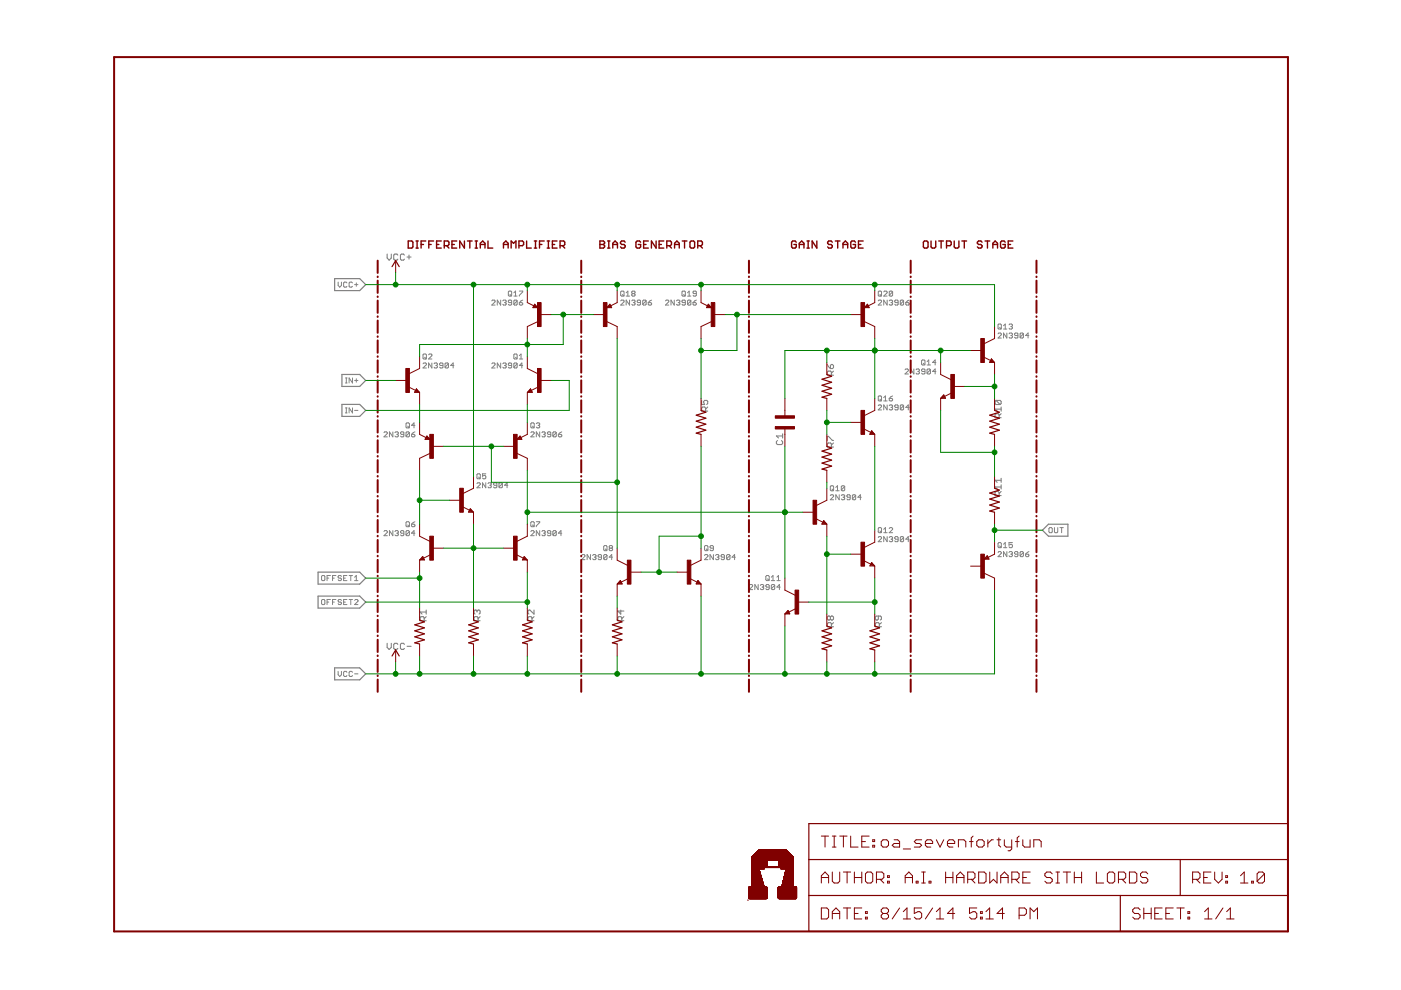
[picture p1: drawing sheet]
<svg xmlns="http://www.w3.org/2000/svg" width="297mm" height="210mm" viewBox="0 0 297 210" stroke-linecap="round" stroke-linejoin="round" font-family="sans-serif">
<g fill="none" stroke="#808080" stroke-width=".21">
<path d="M71.7 59.8v.7l.3 .4 .4-.4v-.7M73.6 60l-.2-.2h-.4l-.1 .2v.7l.1 .2h.4l.2-.2M74.7 60l-.2-.2h-.3l-.2 .2v.7l.2 .2 .5-.2M75.5 60v.7M75.2 60.3h.7M89.7 77.1l.2-.1h.3l.2 .1v.2l-.7 .7h.7M89.7 75.2l.2-.1h.3l.2 .1v.7l-.2 .2-.5-.2zM90 75.8l.4 .3M90.9 75.2l.1-.1h.4l.2 .1v.2l-.7 .7h.7M91.6 77v1l-.7-1v1M92 77.1l.2-.1h.4l.1 .1-.1 .4M92.4 77.5h.2"/>
<path d="M92.6 77.5l.1 .2-.1 .3h-.4l-.2-.1M93.9 77.5h-.5l-.2-.2 .2-.3 .5 .1v.8l-.2 .1-.5-.1M95.1 77.1v.8l-.2 .1-.5-.1M95.1 77.1l-.2-.1-.5 .1v.8M95.1 77.1l-.7 .8M96.2 77.5h-.7l.6-.5v1M104.3 77.1l.1-.1h.4l.2 .1v.2l-.7 .7h.7M104.3 63.8l.1-.2h.4l.2 .2v.2l-.7 .7h.7M106.2 63.6v1.1l-.8-1.1v1.1M106.2 77v1l-.8-1v1M106.6 77.1l.5-.1 .2 .1-.2 .4M106.6 63.8l.5-.2 .2 .2-.2 .4"/>
<path d="M107 77.5h.1M107 64.2h.1M107.1 77.5l.2 .2-.2 .3-.5-.1M107.1 64.2l.2 .1-.2 .4-.5-.2M107.8 61.9l.1-.2h.4l.2 .2v.7l-.2 .2h-.4l-.1-.2zM108.1 62.4l.4 .4M108.5 77.5h-.6l-.1-.2 .1-.3h.4l.2 .1v.8l-.2 .1h-.4l-.1-.1M108.5 64.2h-.6l-.1-.2 .1-.4h.4l.2 .2v.7l-.2 .2h-.4l-.1-.2M108.9 62.8h.7M108.9 62.1l.4-.4v1.1M109.1 75.1h.4l.1 .1v.7l-.1 .2h-.4l-.2-.2v-.7zM109.3 75.8l.3 .3"/>
<path d="M109.6 77.1v.8l-.1 .1h-.4l-.2-.1M109.6 77.1l-.1-.1h-.4l-.2 .1v.8M109.6 63.8l-.1-.2h-.4l-.2 .2v.7M109.6 63.8v.7l-.1 .2h-.4l-.2-.2M109.6 77.1l-.7 .8M109.6 63.8l-.7 .7M110.1 64.2h.5l.2 .3-.5 .2-.2-.2zM110.1 61.7h.7l-.7 1.1M110.1 76.1h.7M110.1 75.4l.4-.3v1M110.8 77.5h-.7l.5-.5v1M110.8 63.6l-.7 .6"/>
<path d="M131.6 63.8l.2-.2 .5 .2v.2l-.7 .7h.7M131.6 61.9l.2-.2 .5 .2v.7l-.2 .2-.5-.2zM132 62.4l.3 .4M132.8 62.8h.7M132.8 62.1l.3-.4v1.1M133.5 63.6v1.1l-.7-1.1v1.1M133.9 63.8l.2-.2h.4l.1 .2-.1 .4M134.1 62.3l-.2-.2 .2-.4h.4l.1 .2-.1 .4M134.1 62.3l-.2 .1 .2 .4h.4l.1-.2-.1-.3M134.1 62.3h.4M134.3 64.2h.2M134.5 64.2l.1 .1-.1 .4h-.4l-.2-.2"/>
<path d="M135.8 64.2h-.5l-.2-.2 .2-.4h.3l.2 .2v.7l-.2 .2h-.3l-.2-.2M137 63.8v.7l-.2 .2h-.4l-.1-.2M137 63.8l-.6-.2-.1 .2v.7M137 63.8l-.7 .7M137.4 64.2h.6l.2 .3-.2 .2h-.4l-.2-.2zM138.2 63.6l-.8 .6M141.1 63.8l.2-.2h.3l.2 .2v.2l-.7 .7h.7M143 63.6v1.1l-.7-1.1v1.1M143.4 63.8l.2-.2h.4l.1 .2-.1 .4M143.8 64.2h.2M144 64.2l.1 .1-.1 .4h-.4l-.2-.2M144.6 61.9l.2-.2h.3l.2 .2v.7l-.2 .2-.5-.2z"/>
<path d="M144.9 62.4l.4 .4M145.3 64.2h-.5l-.2-.2 .2-.4h.3l.2 .2v.7l-.2 .2-.5-.2M145.8 62.8h.7M145.8 62.1l.3-.4v1.1M146.5 63.8v.7l-.2 .2h-.4l-.1-.2M146.5 63.8l-.2-.2h-.4l-.1 .2v.7M146.5 63.8l-.7 .7M146.9 64.2h.6l.1 .3-.1 .2h-.4l-.2-.2zM147.6 63.6l-.7 .6M147.6 62.3h-.5l-.2-.2 .2-.4h.4l.1 .2v.7l-.1 .2h-.4l-.2-.2M186.2 63.8l.2-.2h.3l.2 .2v.2l-.7 .7h.7M186.2 61.9l.2-.2h.3l.2 .2v.7l-.2 .2h-.3l-.2-.2z"/>
<path d="M186.6 62.4l.3 .4M187.4 61.9l.1-.2 .6 .2v.2l-.7 .7h.7M188.1 63.6v1.1l-.7-1.1v1.1M188.5 63.8l.6-.2 .2 .2-.2 .4M188.9 64.2h.2M189.1 64.2l.2 .1-.2 .4-.6-.2M189.3 61.9v.7l-.2 .2-.6-.2M189.3 61.9l-.2-.2-.6 .2v.7M189.3 61.9l-.8 .7M190.4 64.2h-.5l-.2-.2 .2-.4h.3l.2 .2v.7l-.2 .2-.5-.2M191.6 63.8v.7l-.2 .2h-.3l-.2-.2M191.6 63.8l-.2-.2h-.3l-.2 .2v.7"/>
<path d="M191.6 63.8l-.7 .7M191.9 78.4l.2-.2 .5 .2v.2l-.7 .7h.7M192 64.2h.6l.2 .3-.6 .2-.2-.2zM192.8 63.6l-.8 .6M193.8 78.2v1.1l-.8-1.1v1.1M194.2 78.4l.2-.2h.4l.1 .2-.1 .4M194.6 78.8h.2M194.8 78.8l.1 .1-.1 .4h-.4l-.2-.2M195.4 76.5l.2-.2 .5 .2v.7l-.2 .2h-.3l-.2-.2zM195.7 77l.4 .4M196.1 78.8h-.5l-.2-.2 .2-.4 .5 .2v.7l-.2 .2h-.3l-.2-.2M196.6 76.7l.3-.4v1.1"/>
<path d="M196.6 77.4h.7M197.3 78.4v.7l-.2 .2-.5-.2M197.3 78.4l-.2-.2-.5 .2v.7M197.3 78.4l-.7 .7M198.4 78.8h-.7l.6-.6v1.1M198.4 76.9h-.7l.6-.6v1.1M211.6 70.8l.2-.2h.3l.2 .2v.2l-.7 .7h.7M211.6 68.9l.2-.2h.3l.2 .2v.7l-.2 .2h-.3l-.2-.2zM211.9 69.4l.4 .4M212.8 69.8h.7M212.8 69.1l.3-.4v1.1M213.5 70.6v1.1l-.7-1.1v1.1"/>
<path d="M213.9 70.8l.2-.2h.4l.2 .2-.2 .3M213.9 68.9l.2-.2h.4l.2 .2-.2 .3M214.3 71.1h.2M214.3 69.2h.2M214.5 71.1l.2 .2-.2 .4h-.4l-.2-.2M214.5 69.2l.2 .2-.2 .4h-.4l-.2-.2M215.8 71.1h-.5l-.2-.1 .2-.4h.3l.2 .2v.7l-.2 .2-.5-.2M217 70.8v.7l-.2 .2h-.3l-.2-.2M217 70.8l-.2-.2h-.3l-.2 .2v.7M217 70.8l-.7 .7M218.1 71.1h-.7l.6-.5v1.1M73.2 81.2h.4"/>
<path d="M73.2 80.1h.4M73.2 87.5h.4M73.2 86.5h.4M73.4 80.1v1.1M73.4 86.5v1M74.7 80.1v1.1l-.7-1.1v1.1M74.7 86.5v1l-.7-1v1M75.2 80.7h.7M75.2 87h.7M75.5 80.3v.7M81.4 91.7l.2-.1 .5 .1v.2l-.7 .7h.7M83.3 91.6v1l-.7-1v1"/>
<path d="M83.7 91.7l.6-.1 .2 .1-.2 .4M84.1 92.1h.2M84.3 92.1l.2 .2-.2 .3-.6-.1M85.6 92.1h-.5l-.2-.2 .2-.3h.3l.2 .1v.8l-.2 .1h-.3l-.2-.1M86.3 89.7l.5 .1v.8l-.2 .1h-.3l-.2-.1v-.8zM86.4 90.4l.4 .3M86.8 91.7v.8l-.2 .1h-.3l-.2-.1M86.8 91.7l-.2-.1h-.3l-.2 .1v.8M86.8 91.7l-.7 .8M87.2 92.1h.6l.2 .4-.6 .1-.2-.1zM88 91.6l-.8 .5M88 90.2h-.8l.6-.5v1"/>
<path d="M112.5 91.7l.2-.1 .6 .1v.2l-.8 .7h.8M112.5 89.8l.2-.1 .6 .1v.8l-.2 .1-.6-.1zM112.9 90.4l.4 .3M113.7 89.8l.6-.1 .1 .1-.1 .4M114.1 90.2h.2M114.3 90.2l.1 .2-.1 .3-.6-.1M114.4 91.6v1l-.7-1v1M114.9 91.7l.2-.1h.3l.2 .1-.2 .4M115.3 92.1h.1M115.4 92.1l.2 .2-.2 .3h-.3l-.2-.1M116.8 92.1h-.6l-.1-.2 .1-.3 .6 .1v.8l-.2 .1h-.4l-.1-.1M117.9 91.7v.8l-.1 .1-.6-.1"/>
<path d="M117.9 91.7l-.1-.1-.6 .1v.8M117.9 91.7l-.7 .8M118.4 92.1h.5l.2 .4-.2 .1h-.3l-.2-.1zM119.1 91.6l-.7 .5M186.2 84.1l.2-.2h.3l.2 .2v.7l-.2 .2h-.3l-.2-.2zM186.2 86l.2-.1h.3l.2 .1v.2l-.7 .7h.7M186.6 84.6l.3 .4M187.4 84.3l.3-.4v1.1M187.4 85h.7M188.1 85.9v1l-.7-1v1M188.5 84.5h.6l.2 .3-.6 .2-.2-.2zM188.5 86l.6-.1 .2 .1-.2 .4"/>
<path d="M188.9 86.4h.2M189.1 86.4l.2 .2-.2 .3-.6-.2M189.3 83.9l-.8 .6M190.4 86.4h-.5l-.2-.2 .2-.3h.3l.2 .1v.7l-.2 .2-.5-.2M191.6 86l-.2-.1h-.3l-.2 .1v.7M191.6 86v.7l-.2 .2h-.3l-.2-.2M191.6 86l-.7 .7M192.8 86.4h-.8l.6-.5v1M81.4 112.7l.2-.2h.3l.2 .2v.2l-.7 .7h.7M83.3 112.5v1.1l-.7-1.1v1.1M83.7 112.7l.2-.2h.4l.2 .2-.2 .4M84.1 113.1h.2"/>
<path d="M84.3 113.1l.2 .1-.2 .4-.6-.2M85.6 113.1h-.5l-.2-.2 .2-.4h.3l.2 .2v.7l-.2 .2h-.3l-.2-.2M86.3 110.6l.5 .2v.7l-.2 .2h-.3l-.2-.2v-.7zM86.4 111.3l.4 .4M86.8 112.7l-.2-.2h-.3l-.2 .2v.7M86.8 112.7v.7l-.2 .2h-.3l-.2-.2M86.8 112.7l-.7 .7M87.2 111.1h.6l.2 .4-.6 .2-.2-.2zM88 113.1h-.8l.6-.6v1.1M88 110.6l-.8 .5M101.1 102.5l.2-.1h.4l.1 .1v.2l-.7 .7h.7M101.1 100.6l.2-.1h.4l.1 .1v.7l-.1 .2-.6-.2z"/>
<path d="M101.5 101.2l.3 .3M103 100.5h-.7v.5l.3-.2 .4 .2v.3l-.2 .2h-.3l-.2-.2M103 102.4v1l-.7-1v1M103.5 102.5l.1-.1h.4l.2 .1-.2 .4M103.8 102.9h.2M104 102.9l.2 .2-.2 .3h-.4l-.1-.1M105.3 102.9h-.5l-.2-.2 .2-.3 .5 .1v.8l-.1 .1h-.4l-.2-.1M106.5 102.5v.8l-.2 .1-.5-.1M106.5 102.5l-.2-.1-.5 .1v.8M106.5 102.5l-.7 .8M107.7 102.9h-.7l.5-.5v1M112.5 110.8l.2-.2 .6 .2v.7l-.2 .2-.6-.2z"/>
<path d="M112.5 112.7l.2-.2h.4l.2 .2v.2l-.8 .7h.8M112.9 111.3l.4 .4M113.7 110.6h.7l-.7 1.1M114.4 112.5v1.1l-.7-1.1v1.1M114.9 112.7l.2-.2h.3l.2 .2-.2 .4M115.3 113.1h.1M115.4 113.1l.2 .1-.2 .4h-.3l-.2-.2M116.8 113.1h-.6l-.1-.2 .1-.4h.4l.2 .2v.7l-.2 .2h-.4l-.1-.2M117.9 112.7l-.1-.2h-.4l-.2 .2v.7M117.9 112.7v.7l-.1 .2-.6-.2M117.9 112.7l-.7 .7M119.1 113.1h-.7l.5-.6v1.1"/>
<path d="M123.3 117.8l.2-.2h.3l.2 .2-.7 .9h.7M125.2 117.6v1.1l-.7-1.1v1.1M125.6 117.8l.2-.2h.4l.2 .2-.2 .3M126 118.1h.2M126.2 118.1l.2 .2-.2 .4h-.4l-.2-.2M127.5 118.1h-.5l-.2-.2 .2-.3h.4l.1 .2v.7l-.1 .2h-.4l-.2-.2M128.2 115.7h.3l.2 .2v.7l-.2 .2h-.3l-.2-.2v-.7zM128.3 116.4l.4 .4M128.7 117.8v.7l-.2 .2h-.3l-.2-.2M128.7 117.8l-.2-.2h-.3l-.2 .2v.7M128.7 117.8l-.7 .7M129.3 116.2l-.1 .2 .1 .4h.4l.2-.2-.2-.4"/>
<path d="M129.3 116.2l-.1-.2 .1-.3h.4l.2 .2-.2 .3M129.3 116.2h.4M129.9 118.1h-.7l.5-.5v1.1M149.4 117.8l.1-.2h.4l.2 .2v.1l-.7 .8h.7M149.5 115.7h.4l.2 .2v.7l-.2 .2h-.4l-.1-.2v-.7zM149.7 116.4l.4 .4M151.3 116.2h-.6l-.2-.2 .2-.3h.4l.2 .2v.7l-.2 .2h-.4l-.2-.2M151.3 117.6v1.1l-.8-1.1v1.1M151.7 117.8l.2-.2h.4l.1 .2-.1 .3M152.1 118.1h.2M152.3 118.1l.1 .2-.1 .4h-.4l-.2-.2M153.6 118.1h-.5l-.2-.2 .2-.3h.3l.2 .2v.7l-.2 .2h-.3l-.2-.2"/>
<path d="M154.8 117.8v.7l-.2 .2h-.4l-.1-.2M154.8 117.8l-.2-.2h-.4l-.1 .2v.7M154.8 117.8l-.7 .7M155.9 118.1h-.7l.5-.5v1.1M176 103.2l.2-.2h.4l.1 .2v.7l-.1 .2h-.4l-.2-.2zM176 105.1l.2-.2h.4l.1 .2-.7 .9h.7M176.4 103.7l.3 .4M177.2 104.1h.7M177.2 103.3l.4-.3v1.1M177.9 104.9v1.1l-.7-1.1v1.1M178.4 105.1l.5-.2 .2 .2-.2 .3M178.7 105.4h.2"/>
<path d="M178.9 105.4l.2 .2-.2 .4-.5-.2M179.1 103.2v.7l-.2 .2-.5-.2M179.1 103.2l-.2-.2-.5 .2v.7M179.1 103.2l-.7 .7M180.3 105.4h-.6l-.1-.2 .1-.3h.4l.2 .2v.7l-.2 .2h-.4l-.1-.2M181.4 105.1v.7l-.1 .2h-.4l-.2-.2M181.4 105.1l-.1-.2h-.4l-.2 .2v.7M181.4 105.1l-.7 .7M182.6 105.4h-.7l.5-.5v1.1M186.2 114l.2-.2h.3l.2 .2-.7 .9h.7M186.4 111.9h.3l.2 .2v.7l-.2 .1h-.3l-.2-.1v-.7zM186.6 112.6l.3 .3"/>
<path d="M187.4 112.9h.7M187.4 112.2l.3-.3v1M188.1 113.8v1.1l-.7-1.1v1.1M188.5 112.1l.2-.2h.4l.2 .2v.1l-.8 .7h.8M188.5 114l.2-.2h.4l.2 .2-.2 .3M188.9 114.3h.2M189.1 114.3l.2 .2-.2 .4-.6-.2M190.4 114.3h-.5l-.2-.2 .2-.3h.3l.2 .2v.7l-.2 .2-.5-.2M191.6 114l-.2-.2h-.3l-.2 .2v.7M191.6 114v.7l-.2 .2h-.3l-.2-.2M191.6 114l-.7 .7M192.8 114.3h-.8l.6-.5v1.1"/>
<path d="M211.6 117.1l.2-.2h.3l.2 .2-.7 .9h.7M211.8 115h.3l.2 .2v.7l-.2 .2h-.3l-.2-.2v-.7zM211.9 115.8l.4 .3M212.8 115.4l.3-.4v1.1M212.8 116.1h.7M213.5 116.9v1.1l-.7-1.1v1.1M213.9 117.1l.2-.2h.4l.2 .2-.2 .4M214.3 117.5h.2M214.5 117.5l.2 .2-.2 .3h-.4l-.2-.2M214.7 115h-.8v.6l.6-.2 .2 .2v.3l-.2 .2h-.4l-.2-.2M215.8 117.5h-.5l-.2-.2 .2-.4h.3l.2 .2v.7l-.2 .2h-.3l-.2-.2M217 117.1l-.2-.2h-.3l-.2 .2v.7"/>
<path d="M217 117.1v.7l-.2 .2h-.3l-.2-.2M217 117.1l-.7 .7M217.4 117.5h.6l.1 .3-.1 .2h-.4zM218.1 116.9l-.7 .6M222.6 111.9h.3l.2 .2v.7l-.2 .1h-.3l-.2-.1v-.7zM223.6 111.9v.9l.1 .1h.4l.2-.1v-.9M224.7 111.9h.7M225.1 111.9v1M68.3 122h.4l.2 .2v.7l-.2 .2h-.4l-.1-.2v-.7zM68.3 127.1h.4l.2 .2v.7l-.2 .2h-.4l-.1-.2v-.7zM69.3 127.7h.4M69.3 122.6h.4"/>
<path d="M70.1 122h-.8v1.1M70.1 127.1h-.8v1.1M70.5 127.7h.4M70.5 122.6h.4M71.2 122h-.7v1.1M71.2 127.1h-.7v1.1M72.4 122.2l-.2-.2h-.3l-.2 .2 .2 .4h.3l.2 .1-.2 .4h-.3l-.2-.2M72.4 127.3l-.2-.2h-.3l-.2 .4 .2 .2h.3l.2 .3-.2 .2h-.3l-.2-.2M72.9 127.7h.3M72.9 122.6h.3M73.6 122h-.7v1.1h.7M73.6 127.1h-.7v1.1h.7"/>
<path d="M74 122h.7M74 127.1h.7M74.4 122v1.1M74.4 127.1v1.1M75.2 123.1h.7M75.2 127.3l.2-.2h.3l.2 .2v.2l-.7 .7h.7M75.2 122.4l.3-.4v1.1M158.9 124.1l.1-.2h.4l.2 .2v.2l-.7 .7h.7M160.7 123.9v1.1l-.7-1.1v1.1M161.2 124.1l.2-.2h.3l.2 .2-.2 .4M161.6 124.5h.1M161.7 124.5l.2 .2-.2 .3h-.3l-.2-.2"/>
<path d="M162.4 122.2l.2-.2h.3l.2 .2v.7l-.2 .2h-.3l-.2-.2zM162.7 122.7l.4 .4M163.1 124.5h-.5l-.2-.2 .2-.4h.3l.2 .2v.7l-.2 .2h-.3l-.2-.2M163.5 123.1h.8M163.5 122.4l.4-.4v1.1M164.3 124.1v.7l-.2 .2h-.4l-.2-.2M164.3 124.1l-.2-.2h-.4l-.2 .2v.7M164.3 124.1l-.8 .7M164.7 123.1h.7M164.7 122.4l.4-.4v1.1M165.4 124.5h-.7l.5-.6v1.1M71.7 142.3v.8l.3 .3 .4-.3v-.8"/>
<path d="M73.6 142.5l-.2-.2h-.4l-.1 .2v.7l.1 .2h.4l.2-.2M74.7 142.5l-.2-.2h-.3l-.2 .2v.7l.2 .2h.3l.2-.2M75.2 142.9h.7"/>
</g>
<g fill="none" stroke="#808080" stroke-width=".23">
<path d="M82.1 53.9v.8l.4 .5 .5-.5v-.8M84.3 54.1l-.2-.2h-.4l-.2 .2v.8l.2 .3h.4l.2-.3M85.7 54.1l-.2-.2h-.4l-.2 .2v.8l.2 .3h.4l.2-.3M86.3 54.5h.9M86.7 54.1v.8M175.4 77.3l.7 .8M176.3 79.5v-.6l-.2-.2h-.5l-.2 .2v.6h1.3M176.3 77.3l.4 .2v.4l-.2 .2h-.4v-.6zM176.7 78.7l-.4 .4M148.8 84.9v.9h.6l-.2-.5 .2-.4h.4l.3 .2v.5l-.3 .2M149.6 87.2v-.7l-.2-.2h-.4l-.2 .2v.7h1.3M150.1 86.3l-.5 .4"/>
<path d="M164.8 93.4l-.2 .2v.4l.2 .3h.9l.2-.3v-.4l-.2-.2M165.9 92v.9M165.9 92.4h-1.3l.5 .5M175.4 93.4v-.9h.2l.9 .9h.2M176.3 94.8v-.7l-.2-.2h-.5l-.2 .2v.7h1.3M176.7 93.9l-.4 .5M211.2 84.9l-.2 .2v.5l.2 .2h.8M211.2 84.9h.8l.3 .2v.5l-.3 .2M211.2 84.9l.8 .9M211.8 88.6v-.7l-.2-.2h-.4l-.2 .2v.7h1.3M212.3 87.7l-.5 .4M212.3 86.7h-1.3l.4 .5"/>
<path d="M212.3 86.3v.9M211.8 105.1v-.7l-.2-.2h-.4l-.2 .2v.7h1.3M212.3 101.4v.9M212.3 102.8v.9M212.3 104.2l-.5 .4M212.3 103.3h-1.3l.4 .4M212.3 101.8h-1.3l.4 .5M82.1 136.4v.9l.4 .4 .5-.4v-.9M84.3 136.6l-.2-.2h-.4l-.2 .2v.9l.2 .2h.4l.2-.2M85.7 136.6l-.2-.2h-.4l-.2 .2v.9l.2 .2h.4l.2-.2M86.3 137h.9M89.9 131.6v-.6l-.2-.3h-.4l-.2 .3v.6h1.3"/>
<path d="M90.4 130.7l-.5 .5M90.4 129.8h-1.3l.4 .4M90.4 129.3v.9M101.1 129.6l-.2-.3-.4 .3v.4l.2 .2M101.1 129.6l.3-.3 .4 .3v.4l-.2 .2M101.1 129.6v.2M101.4 131.6v-.6l-.3-.3h-.4l-.2 .3v.6h1.3M101.8 130.7l-.4 .5M112.8 131.6v-.6l-.2-.3h-.5l-.2 .3v.6h1.3M113.2 129.3v.9l-.8-.9h-.3l-.2 .3v.4l.2 .2M113.2 130.7l-.4 .5M131.6 129.3v.9l-.6-.6h1.3"/>
<path d="M131.8 131.6v-.6l-.2-.3h-.4l-.2 .3v.6h1.3M132.3 130.7l-.5 .5M176.1 130.8l-.2-.2-.5 .2v.5l.2 .2 .5-.2M176.1 130.8l.2-.2 .4 .2v.5l-.2 .2-.4-.2M176.1 130.8v.5M176.3 132.9v-.7l-.2-.2h-.5l-.2 .2v.7h1.3M176.7 132l-.4 .4M186.2 130.6v.7l-.2 .2-.4-.2v-.5l.2-.2h.8l.3 .2v.5l-.3 .2M186.4 132.9v-.7l-.2-.2h-.4l-.2 .2v.7h1.3M186.9 132l-.5 .4"/>
</g>
<path d="M71 59.1h5.3l1.2 1.2-1.2 1.3h-5.3zM72.5 79.4h3.8l1.2 1.3-1.2 1.2h-3.8zM72.5 85.7h3.8l1.2 1.3-1.2 1.3h-3.8zM221 112.4l1.3-1.3h4.1v2.6h-4.1zM67.4 126.4h8.9l1.2 1.3-1.2 1.2h-8.9zM67.4 121.3h8.9l1.2 1.3-1.2 1.2h-8.9zM71 141.6h5.3l1.2 1.3-1.2 1.2h-5.3z" fill="none" stroke="#808080" stroke-width=".25"/>
<g fill="none" stroke="#800000" stroke-width=".42">
<path d="M24.2 12.1h248.9v185.4h-248.9zM80.1 55.3v2.6M80.1 58.6v.2M80.1 59.5v2.6M123.2 55.3v2.6M123.2 58.6v.2M123.2 59.5v2.6M158.8 55.3v2.6M158.8 58.6v.2M158.8 59.5v2.6M193.1 55.3v2.6M193.1 58.6v.2"/>
<path d="M193.1 59.5v2.6M219.8 55.3v2.6M219.8 58.6v.2M219.8 59.5v2.6M80.1 62.9v.1M80.1 63.7v2.6M80.1 67.1v.1M80.1 68v2.6M80.1 71.3v.1M80.1 72.2v2.6M80.1 75.5v.2M80.1 76.4v2.6"/>
<path d="M80.1 79.8v.1M123.2 62.9v.1M123.2 63.7v2.6M123.2 67.1v.1M123.2 68v2.6M123.2 71.3v.1M123.2 72.2v2.6M123.2 75.5v.2M123.2 76.4v2.6M123.2 79.8v.1M158.8 62.9v.1M158.8 63.7v2.6"/>
<path d="M158.8 67.1v.1M158.8 68v2.6M158.8 71.3v.1M158.8 72.2v2.6M158.8 75.5v.2M158.8 76.4v2.6M158.8 79.8v.1M193.1 62.9v.1M193.1 63.7v2.6M193.1 67.1v.1M193.1 68v2.6M193.1 71.3v.1"/>
<path d="M193.1 72.2v2.6M193.1 75.5v.2M193.1 76.4v2.6M193.1 79.8v.1M219.8 62.9v.1M219.8 63.7v2.6M219.8 67.1v.1M219.8 68v2.6M219.8 71.3v.1M219.8 72.2v2.6M219.8 75.5v.2M219.8 76.4v2.6"/>
<path d="M219.8 79.8v.1M80.1 80.6v2.6M80.1 84v.1M80.1 84.9v2.6M80.1 88.2v.1M80.1 89.1v2.6M80.1 92.5v.1M80.1 93.3v2.6M80.1 96.7v.1M80.1 97.6v2.6M123.2 80.6v2.6M123.2 84v.1"/>
<path d="M123.2 84.9v2.6M123.2 88.2v.1M123.2 89.1v2.6M123.2 92.5v.1M123.2 93.3v2.6M123.2 96.7v.1M123.2 97.6v2.6M158.8 80.6v2.6M158.8 84v.1M158.8 84.9v2.6M158.8 88.2v.1M158.8 89.1v2.6"/>
<path d="M158.8 92.5v.1M158.8 93.3v2.6M158.8 96.7v.1M158.8 97.6v2.6M193.1 80.6v2.6M193.1 84v.1M193.1 84.9v2.6M193.1 88.2v.1M193.1 89.1v2.6M193.1 92.5v.1M193.1 93.3v2.6M193.1 96.7v.1"/>
<path d="M193.1 97.6v2.6M219.8 80.6v2.6M219.8 84v.1M219.8 84.9v2.6M219.8 88.2v.1M219.8 89.1v2.6M219.8 92.5v.1M219.8 93.3v2.6M219.8 96.7v.1M219.8 97.6v2.6M80.1 100.9v.1M80.1 101.8v2.6"/>
<path d="M80.1 105.2v.1M80.1 106v2.6M80.1 109.4v.1M80.1 110.3v2.6M80.1 113.6v.1M80.1 114.5v2.6M80.1 117.8v.2M80.1 118.7v2.6M123.2 100.9v.1M123.2 101.8v2.6M123.2 105.2v.1M123.2 106v2.6"/>
<path d="M123.2 109.4v.1M123.2 110.3v2.6M123.2 113.6v.1M123.2 114.5v2.6M123.2 117.8v.2M123.2 118.7v2.6M158.8 100.9v.1M158.8 101.8v2.6M158.8 105.2v.1M158.8 106v2.6M158.8 109.4v.1M158.8 110.3v2.6"/>
<path d="M158.8 113.6v.1M158.8 114.5v2.6M158.8 117.8v.2M158.8 118.7v2.6M193.1 100.9v.1M193.1 101.8v2.6M193.1 105.2v.1M193.1 106v2.6M193.1 109.4v.1M193.1 110.3v2.6M193.1 113.6v.1M193.1 114.5v2.6"/>
<path d="M193.1 117.8v.2M193.1 118.7v2.6M219.8 100.9v.1M219.8 101.8v2.6M219.8 105.2v.1M219.8 106v2.6M219.8 109.4v.1M219.8 110.3v2.6M219.8 113.6v.1M219.8 114.5v2.6M219.8 117.8v.2M219.8 118.7v2.6"/>
<path d="M80.1 122.1v.1M80.1 122.9v2.6M80.1 126.3v.1M80.1 127.2v2.6M80.1 130.5v.1M80.1 131.4v2.6M80.1 134.7v.2M80.1 135.6v2.6M80.1 139v.1M80.1 139.9v2.6M123.2 122.1v.1M123.2 122.9v2.6"/>
<path d="M123.2 126.3v.1M123.2 127.2v2.6M123.2 130.5v.1M123.2 131.4v2.6M123.2 134.7v.2M123.2 135.6v2.6M123.2 139v.1M123.2 139.9v2.6M158.8 122.1v.1M158.8 122.9v2.6M158.8 126.3v.1M158.8 127.2v2.6"/>
<path d="M158.8 130.5v.1M158.8 131.4v2.6M158.8 134.7v.2M158.8 135.6v2.6M158.8 139v.1M158.8 139.9v2.6M193.1 122.1v.1M193.1 122.9v2.6M193.1 126.3v.1M193.1 127.2v2.6M193.1 130.5v.1M193.1 131.4v2.6"/>
<path d="M193.1 134.7v.2M193.1 135.6v2.6M193.1 139v.1M193.1 139.9v2.6M219.8 122.1v.1M219.8 122.9v2.6M219.8 126.3v.1M219.8 127.2v2.6M219.8 130.5v.1M219.8 131.4v2.6M219.8 134.7v.2M219.8 135.6v2.6"/>
<path d="M219.8 139v.1M219.8 139.9v2.6M80.1 143.2v.1M80.1 144.1v2.6M123.2 143.2v.1M123.2 144.1v2.6M158.8 143.2v.1M158.8 144.1v2.6M193.1 143.2v.1M193.1 144.1v2.6M219.8 143.2v.1M219.8 144.1v2.6"/>
</g>
<g fill="none" stroke="#800000" stroke-width=".3">
<path d="M86.6 51.1h.7l.2 .3v.9l-.2 .3h-.7zM88.2 52.6h.5M88.2 51.1h.5M88.4 51.1v1.5M89.3 51.8h.5M90.3 51.1h-1v1.5M90.9 51.8h.5M91.9 51.1h-1v1.5M92.6 51.8h.4M93.6 51.1h-1v1.5h1M94.2 52.1h.8l.2-.3v-.4l-.2-.3h-.8v1.5M94.7 52.1l.5 .5"/>
<path d="M95.8 51.8h.5M96.8 51.1h-1v1.5h1M98.5 51.1v1.5l-1-1.5v1.5M99.1 51.1h1M99.6 51.1v1.5M100.7 52.6h.5M100.7 51.1h.5M101 51.1v1.5M101.8 51.8h1M101.8 52.6v-1l.5-.5 .5 .5v1M103.5 51.1v1.5h1M106.7 51.8h1"/>
<path d="M106.7 52.6v-1l.6-.5 .4 .5v1M108.4 52.6v-1.5l.5 .5 .5-.5v1.5M110 52.1h.8l.2-.3v-.4l-.2-.3h-.8v1.5M111.7 51.1v1.5h.9M113.3 52.6h.5M113.3 51.1h.5M113.5 51.1v1.5M114.4 51.8h.5M115.4 51.1h-1v1.5M116 52.6h.5M116 51.1h.5M116.3 51.1v1.5"/>
<path d="M117.1 51.8h.5M118.1 51.1h-1v1.5h1M118.7 52.1h.8l.2-.3v-.4l-.2-.3h-.8v1.5M119.3 52.1l.4 .5M127.2 51.1h.7l.3 .3v.2l-.3 .2 .3 .3v.2l-.3 .3h-.7zM127.2 51.8h.7M128.8 52.6h.5M128.8 51.1h.5M129.1 51.1v1.5M129.9 51.8h1M129.9 52.6v-1l.5-.5 .5 .5v1M132.5 51.4l-.2-.3h-.5l-.2 .3v.2l.2 .2h.5l.2 .3-.2 .5h-.5l-.2-.3"/>
<path d="M135.8 51.4l-.2-.3h-.5l-.3 .3v.9l.3 .3h.5l.2-.3v-.5h-.5M136.5 51.8h.5M137.5 51.1h-1v1.5h1M139.1 51.1v1.5l-1-1.5v1.5M139.7 51.8h.5M140.7 51.1h-1v1.5h1M141.4 52.1h.7l.3-.3v-.4l-.3-.3h-.7v1.5M141.9 52.1l.5 .5M143 51.8h1M143 52.6v-1l.5-.5 .5 .5v1M144.7 51.1h.9M145.1 51.1v1.5"/>
<path d="M146.3 51.4l.2-.3h.5l.3 .3v.9l-.3 .3h-.5l-.2-.3zM147.9 52.1h.8l.2-.3v-.4l-.2-.3h-.8v1.5M148.4 52.1l.5 .5M168.8 51.4l-.2-.3h-.5l-.3 .3v.9l.3 .3h.5l.2-.3v-.5h-.5M169.5 51.8h1M169.5 52.6v-1l.5-.5 .5 .5v1M171.1 52.6h.5M171.1 51.1h.5M171.3 51.1v1.5M173.2 51.1v1.5l-1-1.5v1.5M176.5 51.4l-.3-.3h-.5l-.2 .5 .2 .2h.5l.3 .3v.2l-.3 .3h-.5l-.2-.3M177.1 51.1h1"/>
<path d="M177.6 51.1v1.5M178.7 51.8h1M178.7 52.6v-1l.5-.5 .5 .5v1M181.4 51.4l-.3-.3h-.5l-.2 .3v.9l.2 .3h.5l.3-.3v-.5h-.5M182 51.8h.5M183 51.1h-1v1.5h1M196 51.1h.5l.3 .3v.9l-.3 .3h-.5l-.2-.3v-.9zM197.4 51.1v1.2l.3 .3h.4l.3-.3v-1.2M199 51.1h1M199.5 51.1v1.5M200.7 52.1h.7l.3-.3v-.4l-.3-.3h-.7v1.5M202.3 51.1v1.2l.3 .3h.5l.2-.3v-1.2"/>
<path d="M203.9 51.1h1M204.4 51.1v1.5M208.2 51.4l-.2-.3h-.5l-.3 .3v.2l.3 .2h.5l.2 .3v.2l-.2 .3h-.5l-.3-.3M208.9 51.1h.9M209.4 51.1v1.5M210.5 51.8h1M210.5 52.6v-1l.5-.5 .5 .5v1M213.1 51.4l-.2-.3h-.5l-.3 .3v.9l.3 .3h.5l.2-.3v-.5h-.5M213.8 51.8h.5M214.8 51.1h-1v1.5h1"/>
</g>
<g fill="none" stroke="#800000" stroke-width=".25">
<path d="M83.1 56.5l.8-1.2 .7 1.2M175.3 79.4l1 .4-2 .6 2 .6-2 .7 2 .6-2 .7 2 .6-2 .6 1 .3M148.6 87l1 .4-2 .6 2 .7-2 .6 2 .6-2 .7 2 .6-2 .6 1 .3M175.3 94.6l1 .4-2 .7 2 .6-2 .6 2 .7-2 .6 2 .6-2 .7 1 .2M210.9 87l1 .4-2.1 .6 2.1 .7-2.1 .6 2.1 .6-2.1 .7 2.1 .6-2.1 .6 1.1 .3M210.9 103.5l1 .4-2.1 .6 2.1 .7-2.1 .6 2.1 .6-2.1 .7 2.1 .6-2.1 .7 1.1 .2M83.1 139.1l.8-1.3 .7 1.3M89 131.5l1 .3-2.1 .7 2.1 .6-2.1 .7 2.1 .6-2.1 .6 2.1 .7-2.1 .6 1.1 .2M100.4 131.5l1 .3-2 .7 2 .6-2 .7 2 .6-2 .6 2 .7-2 .6 1 .2M111.8 131.5l1 .3-2 .7 2 .6-2 .7 2 .6-2 .6 2 .7-2 .6 1 .2M130.9 131.5l1 .3-2.1 .7 2.1 .6-2.1 .7 2.1 .6-2.1 .6 2.1 .7-2.1 .6 1.1 .2M175.3 132.7l1 .4-2 .7 2 .6-2 .6 2 .7-2 .6 2 .6-2 .7 1 .2"/>
<path d="M185.5 132.7l1 .4-2.1 .7 2.1 .6-2.1 .6 2.1 .7-2.1 .6 2.1 .6-2.1 .7 1.1 .2M171.5 174.6h101.6v22.9h-101.6zM171.5 182.2h101.6M171.5 189.9h101.6M237.5 189.9v7.6M250.2 182.2v7.7"/>
</g>
<g fill="none" stroke="#800000" stroke-width=".21">
<path d="M83.9 55.3v2.5M89 75.6v2.5l-2.6 1.3M111.8 75.6v2.5l2.5 1.3M111.8 61.6v2.6l2.5 1.2M113 65.2h.9M113.1 65h.7M113.2 64.8h.4M113.3 64.6h.2M113.4 64.5l.6 .7h-1zM114.2 68.1l-2.4 1.1v2.6M114.3 66.7h2.6M125.8 66.7h2.5"/>
<path d="M128.5 68.1l2.4 1.1v2.6M128.7 65.2h.9M128.9 65h.7M129 64.8h.5M129.2 64.6h.2M129.3 64.5l.4 .7h-1zM130.9 61.6v2.6l-2.6 1.2M148.6 61.6v2.6l2.6 1.2M149.8 65.2h.9M149.9 65h.7M150 64.8h.5M150.1 64.6h.2"/>
<path d="M150.2 64.5l.6 .7h-1zM151 68.1l-2.4 1.1v2.6M151.2 66.7h2.5M175.3 76.9v2.5M180.4 66.7h2.5M183.1 68.1l2.4 1.1v2.6M183.3 65.2h1M183.5 65h.7M183.6 64.8h.5M183.8 64.6h.2M183.9 64.5l.4 .7h-1zM185.5 61.6v2.6l-2.6 1.2"/>
<path d="M199.4 76.9v2.5l2.6 1.3M205.8 74.3h2.5M208.3 75.6l2.6 1.3M209.8 76.8h1M209.9 76.6h.8M210 76.5h.5M210.1 76.3h.3M210.2 76.1h.1M210.2 76.1l-.4 .7h1M210.2 76.1l.6 .7M210.9 69.2v2.6l-2.6 1.2M210.9 76.9v2.5"/>
<path d="M83.9 80.7h2.5M86.4 81.9l2.6 1.3v2.5M88 83h.8M88.1 82.8h.5M88.2 82.6h.3M88.3 82.4l.6 .8h-1zM88.3 82.5h.1M89 89.6v2.5l2.5 1.3M90.1 93.1h1M90.3 92.9h.6M90.3 92.8h.5M90.4 92.6h.2"/>
<path d="M90.5 92.4l.6 .8h-1zM91.3 96.1l-2.3 1.1v2.5M91.5 94.6h2.5M106.7 94.6h2.6M109.5 96.1l2.3 1.1v2.5M109.7 93.1h.9M109.8 92.9h.7M110 92.8h.4M110.1 92.6h.2M110.3 92.4l.3 .8h-1zM111.8 89.6v2.5l-2.5 1.3M112 83h.8"/>
<path d="M112.2 82.8h.5M112.3 82.6h.3M112.5 82.5h.1M112.5 82.4l.4 .8h-1.1zM114.3 80.7h2.6M114.3 81.9l-2.5 1.3v2.5M148.6 84.5v2.5M148.6 92.1v2.5M166.4 84.5v3.7M166.4 91v3.6M175.3 84.5v2.5M175.3 92.1v2.5"/>
<path d="M175.3 99.7v2.6M180.4 89.6h2.5M182.9 90.8l2.6 1.3v2.5M184.5 91.9h.8M184.6 91.7h.5M184.7 91.5h.3M184.8 91.4h.1M184.8 91.3l.6 .8h-1zM185.5 84.5v2.5l-2.6 1.3M199.5 84.3h.9M199.7 84.2h.6M199.8 84h.4"/>
<path d="M200 83.8h.2M200.1 83.7l.4 .8h-1zM202 83.2l-2.6 1.3v2.5M202 81.9h2.5M210.9 84.5v2.5M210.9 92.1v2.5M89 111.1v2.6l2.5 1.3M89.1 118.6h.8M89.2 118.5h.7M89.4 118.3h.4M89.5 118.1h.2M89.6 118l.4 .7h-1z"/>
<path d="M91.5 117.5l-2.5 1.3v2.5M91.5 116.2h2.5M95.3 106.1h2.6M97.9 107.3l2.5 1.3v2.5M99.4 108.5h.9M99.5 108.4h.7M99.5 108.2h.5M99.6 108h.3M99.7 107.8l.7 .8h-1.1zM100.4 101v2.5l-2.5 1.3M106.7 116.2h2.6M109.3 117.5l2.5 1.3v2.5"/>
<path d="M110.8 118.6h.9M110.9 118.5h.6M111 118.3h.4M111.1 118.1h.2M111.1 118l.7 .7h-1zM111.8 111.1v2.6l-2.5 1.3M130.9 116.2v2.6l2.5 1.2M148.6 116.2v2.6l-2.5 1.2M170.2 108.6h2.6M172.8 109.9l2.5 1.2M174.3 111.1h1M174.4 110.9h.7"/>
<path d="M174.5 110.7h.5M174.5 110.6h.3M174.6 110.4h.1M174.6 110.4l-.3 .7h1M174.6 110.4l.7 .7M175.3 103.5v2.6l-2.5 1.2M175.3 111.1v2.6M180.4 117.5h2.5M182.9 118.8l2.6 1.2v2.6M184.5 119.8h.8M184.6 119.7h.5M184.7 119.5h.3"/>
<path d="M184.8 119.3h.1M184.8 119.3l.6 .7h-1zM185.5 112.4v2.6l-2.6 1.2M208.7 118.5h.9M208.9 118.3h.6M209 118.1h.5M209.2 117.9h.2M209.3 117.8l.4 .8h-1zM210.9 101v2.5M210.9 108.6v2.5M210.9 115v2.5l-2.6 1.3M83.9 137.8v2.5"/>
<path d="M89 128.9v2.6M89 136.5v2.6M100.4 128.9v2.6M100.4 136.5v2.6M111.8 128.9v2.6M111.8 136.5v2.6M130.9 128.9v2.6M130.9 136.5v2.6M130.9 123.8h1M131.1 123.6h.7M131.2 123.4h.5M131.4 123.3h.2"/>
<path d="M131.5 123.1h.1M131.5 123.1l.4 .7h-1zM133.4 122.6l-2.5 1.2v2.6M133.4 121.3h2.5M143.6 121.3h2.5M146.1 122.6l2.5 1.2v2.6M147.6 123.8h1M147.7 123.6h.7M147.8 123.4h.5M147.9 123.3h.2M148 123.1l.6 .7h-1zM148 123.1h.1"/>
<path d="M166.4 122.6v2.5l2.6 1.3M166.4 130.2v2.5M166.5 130.1h.9M166.6 129.9h.7M166.8 129.8h.5M166.9 129.6h.3M167.1 129.4l.3 .8h-1M167.1 129.4l-.7 .8M167.1 129.4h.1M169 128.9l-2.6 1.3M169 127.7h2.5M175.3 130.2v2.5"/>
<path d="M175.3 137.8v2.5M185.5 130.2v2.5M185.5 137.8v2.5M205.8 120h2.5M208.5 121.5l2.4 1.1v2.5M174.1 177.3h1.6M174.9 177.3v2.3M176.5 177.3h.7M176.5 179.6h.7M176.9 177.3v2.3M178 177.3h1.6M178.8 177.3v2.3"/>
<path d="M180.4 177.3v2.3h1.5M182.7 178.4h.8M184.3 177.3h-1.6v2.3h1.6M185 179.2h.4v.4h-.4zM185 178.1h.4v.3h-.4zM187.2 178.1h.8l.4 .3v.8l-.4 .4h-.8l-.4-.4v-.8zM189.6 178.1h.7l.4 .3v1.2h-1.1l-.4-.4 .4-.4h1.1M195.4 178.1h-1.2l-.4 .3 .4 .4h.8l.4 .4-.4 .4h-1.2M196.2 178.8h1.5v-.4l-.3-.3h-.8l-.4 .3v.8l.4 .4h.8M198.5 178.1l.8 1.5 .8-1.5M200.9 178.8h1.5v-.4l-.4-.3h-.7l-.4 .3v.8l.4 .4h.7M203.2 179.6v-1.5h1.2l.4 .3v1.2"/>
<path d="M205.5 178.4h.8M206.3 177.3l-.4 .4v1.9M207.1 178.4l.4-.3h.8l.4 .3v.8l-.4 .4h-.8l-.4-.4zM209.4 178.1v1.5M210.6 178.1h-.4l-.8 .7M211.4 178.1h.8M211.8 177.7v1.5l.4 .4M212.9 178.1v1.1l.4 .4h1.2M214.5 178.1v1.9l-.4 .4h-.4M215.3 178.4h.8M216.1 177.3l-.4 .4v1.9M216.9 178.1v1.1l.3 .4h1.2v-1.5"/>
<path d="M219.2 179.6v-1.5h1.1l.4 .3v1.2M158.5 190.8h.2M158.7 190.3h3.9M158.7 190.2h3.9M158.7 190.1h3.9M158.7 190h3.9M158.7 189.9h3.9M158.7 189.8h3.9M158.7 189.7h3.9M158.7 189.6h3.9M158.7 189.5h3.9M158.7 189.4h3.9"/>
<path d="M158.7 189.3h3.9M158.7 189.2h3.9M158.7 189.1h3.9M158.7 189h3.9M158.7 188.9h3.9M158.7 188.8h3.9M158.7 188.7h3.9M158.7 188.6h3.9M158.7 188.5h3.9M158.7 188.4h3.9M158.7 188.3h3.9M158.7 188.2h3.9"/>
<path d="M158.8 190.4h3.8M158.8 190.5h3.8M158.8 188.1h3.8M158.9 190.5h3.6M158.9 188h3.5M159.4 184.9h1.7M159.4 186.4h2.1M159.4 187.2h2.4M159.4 186l2 .1M159.4 185.7h1.9M159.4 186.8h2.3M159.4 187.9h2.6"/>
<path d="M159.4 187.8l2.6 .1M159.4 187.8h2.5M159.4 187.7l2.5 .1M159.4 187.7h2.5M159.4 187.6h2.5M159.4 187.5h2.5M159.4 187.4h2.4M159.4 187.3h2.4M159.4 187.2l2.4 .1M159.4 187.1h2.4M159.4 187.1h2.3M159.4 187l2.3 .1"/>
<path d="M159.4 187h2.3M159.4 186.9h2.3M159.4 186.8h2.2M159.4 186.7h2.2M159.4 186.6h2.2M159.4 186.5h2.2M159.4 186.3h2.1M159.4 186.2l2.1 .1M159.4 186.2h2.1M159.4 186.1h2.1M159.4 186h2M159.4 185.9h2"/>
<path d="M159.4 185.8h2M159.4 185.6h1.9M159.4 185.5h1.9M159.4 185.4l1.9 .1M159.4 185.4h1.8M159.4 185.3h1.8M159.4 185.2l1.8 .1M159.4 185.2h1.8M159.4 185.1h1.8M159.4 185.1h1.7M159.4 185h1.7M159.4 184.8h1.7"/>
<path d="M159.4 184.7h1.6M159.4 184.6h1.6M159.4 184.5h1.6M159.4 184.4l1.6 .1M159.4 184.4h1.6M159.4 184.3h1.5M159.4 184.2l1.5 .1M159.4 184.1h2.6M159.4 184h2.6M159.4 183.9h8.8M159.4 183.8h8.8M159.4 183.7h8.8"/>
<path d="M159.4 183.7h3.2M159.4 183.6h3.2M159.4 183.5h3.2M159.4 183.4h3.2M159.4 183.3h3.2M159.4 183.2h3.2M159.4 183.1h3.2M159.4 183h3.2M159.4 182.9h3.2M159.4 182.8h3.2M159.4 182.7h3.2M159.4 182.6h3.2"/>
<path d="M159.4 182.5h3.2M159.4 182.4h8.8M159.4 182.3h8.8M159.4 182.2h8.8M159.4 182.1h8.8M159.4 182h8.8M159.4 181.9h8.8M159.4 181.8h8.8M159.4 181.7h8.7M159.5 181.7h8.6M159.5 181.6h8.6M159.6 181.5h8.4"/>
<path d="M159.7 181.4h8.2M159.8 181.3h8M159.9 181.2h7.8M160 181.1h7.6M160.1 181h7.4M160.1 181h7.3M160.2 180.9h7.2M160.2 180.9h7.1M160.3 180.8h7M160.4 180.8h6.8M160.4 180.7h6.8M160.5 180.7h6.6"/>
<path d="M160.5 180.6h6.6M160.6 180.6h6.4M160.6 180.5h6.4M160.7 180.4h6.2M160.8 180.3h6M160.9 180.2h5.8M161.1 180.2h5.4M161.3 180.1h5M162 184.2h-2.6M162.6 190.4h-3.9M165 190.3h3.9M165 190.2h3.9"/>
<path d="M165 190.1h3.9M165 190h3.9M165 189.9h3.9M165 189.8h3.9M165 189.7h3.9M165 189.6h3.9M165 189.5h3.9M165 189.4h3.9M165 189.3h3.9M165 189.2h3.9M165 189.1h3.9M165 189h3.9"/>
<path d="M165 188.9h3.9M165 188.8h3.9M165 188.7h3.9M165 188.6h3.9M165 188.5h3.9M165 188.4h3.9M165 188.3h3.9M165 188.2h3.9M165 188.1h3.9M165 190.4h3.9M165.1 190.5h3.7M165.1 188.1h3.7"/>
<path d="M165.1 183.7h3.1M165.1 183.6h3.1M165.1 183.5h3.1M165.1 183.4h3.1M165.1 183.3h3.1M165.1 183.2h3.1M165.1 183.1h3.1M165.1 183h3.1M165.1 182.9h3.1M165.1 182.8h3.1M165.1 182.7h3.1M165.1 182.6h3.1"/>
<path d="M165.1 182.5h3.1M165.1 188h3.7M165.1 190.5h3.6M165.2 188h3.5M165.6 184.2h2.6M165.6 184.1h2.6M165.6 184h2.6M165.8 187.9h2.4M165.8 187.8h2.4M165.8 187.7h2.4M165.9 187.6h2.3M165.9 187.5h2.3"/>
<path d="M165.9 187.4h2.3M165.9 187.3h2.3M165.9 187.2h2.3M166 187.1h2.2M166 187h2.2M166 186.9h2.2M166 186.8h2.2M166.1 186.8h2.1M166.1 186.7h2.1M166.1 186.6h2.1M166.1 186.5h2.1M166.1 186.4h2.1"/>
<path d="M166.2 186.4h2M166.2 186.3h2M166.2 186.2h2M166.2 186.1h2M166.2 186h2M166.3 185.9h1.9M166.3 185.8h1.9M166.3 185.7h1.9M166.3 185.6h1.9M166.3 185.5h1.9M166.4 185.5h1.8M166.4 185.4h1.8"/>
<path d="M166.4 185.3h1.8M166.4 185.2h1.8M166.5 185.1h1.7M166.5 185h1.7M166.5 184.9h1.7M166.5 184.8h1.7M166.5 184.7h1.7M166.6 184.7h1.6M166.6 184.6h1.6M166.6 184.5h1.6M166.6 184.4h1.6M166.6 184.3h1.6"/>
<path d="M166.7 184.2h1.5M168.9 190.4h-3.9M174.1 187.2v-1.5l.8-.8 .8 .8v1.5M174.1 192.5h1.2l.4 .4v1.6l-.4 .3h-1.2zM174.1 186.1h1.6M176.5 184.9v1.9l.4 .4h.8l.3-.4v-1.9M176.5 194.8v-1.5l.7-.8 .8 .8v1.5M176.5 193.7h1.5M178.8 192.5h1.6M178.8 184.9h1.6M179.6 184.9v2.3M179.6 192.5v2.3"/>
<path d="M181.1 193.7h.8M181.1 184.9v2.3M181.1 186.1h1.6M182.7 192.5h-1.6v2.3h1.6M182.7 184.9v2.3M183.5 194.5h.4v.3h-.4zM183.5 193.3h.4v.4h-.4zM183.9 184.9h.8l.3 .4v1.5l-.3 .4h-.8l-.4-.4v-1.5zM185.8 186.4h1.2l.4-.3v-.8l-.4-.4h-1.2v2.3M186.6 186.4l.8 .8M187.2 193.7l-.4 .4v.4l.4 .3h.8l.4-.3v-.4l-.4-.4M187.2 193.7l-.4-.4v-.4l.4-.4h.8l.4 .4v.4l-.4 .4"/>
<path d="M187.2 193.7h.8M188.2 186.8h.4v.4h-.4zM188.2 185.7h.4v.4h-.4zM190.7 192.5l-1.5 2.3M191.5 194.8h1.6M191.5 193.3l.8-.8v2.3M191.5 180h1.6M191.9 186.1h1.6M191.9 187.2v-1.5l.8-.8 .8 .8v1.5M194.2 186.8h.4v.4h-.4zM195.4 192.5h-1.6v1.2l.8-.4h.4l.4 .4v.8l-.4 .3h-.8l-.4-.3M195.4 184.9h.8"/>
<path d="M195.4 187.2h.8M195.8 184.9v2.3M197 186.8h.4v.4h-.4zM197.7 192.5l-1.5 2.3M198.5 194.8h1.6M198.5 193.3l.8-.8v2.3M200.5 186.1h1.5M200.5 184.9v2.3M202 184.9v2.3M202.4 193.7h-1.5l1.1-1.2v2.3M202.8 186.1h1.6M202.8 187.2v-1.5l.8-.8 .8 .8v1.5"/>
<path d="M205.2 186.4h1.1l.4-.3v-.8l-.4-.4h-1.1v2.3M206 186.4l.7 .8M207.1 192.5h-1.6v1.2l.8-.4h.4l.4 .4v.8l-.4 .3h-.8l-.4-.3M207.5 184.9h1.2l.4 .4v1.5l-.4 .4h-1.2zM207.9 194.5h.4v.3h-.4zM207.9 193.3h.4v.4h-.4zM209 194.8h1.6M209 193.3l.8-.8v2.3M209.8 184.9v2.3l.8-.8 .8 .8v-2.3M212.2 186.1h1.5M212.2 187.2v-1.5l.8-.8 .7 .8v1.5M212.9 193.7h-1.5l1.2-1.2v2.3"/>
<path d="M214.5 186.4h1.2l.4-.3v-.8l-.4-.4h-1.2v2.3M215.3 186.4l.8 .8M216.1 194.1h1.1l.4-.4v-.8l-.4-.4h-1.1v2.3M216.9 186.1h.7M218.4 194.8v-2.3l.8 .8 .8-.8v2.3M218.4 184.9h-1.5v2.3h1.5M223.1 185.3l-.4-.4h-.8l-.4 .4v.4l.4 .4h.8l.4 .3v.4l-.4 .4h-.8l-.4-.4M223.9 184.9h.7M223.9 187.2h.7M224.3 184.9v2.3M225.4 184.9h1.6M226.2 184.9v2.3"/>
<path d="M227.8 186.1h1.5M227.8 184.9v2.3M229.3 184.9v2.3M232.5 184.9v2.3h1.5M234.8 185.3l.4-.4h.7l.4 .4v1.5l-.4 .4h-.7l-.4-.4zM237.1 186.4h1.2l.4-.3v-.8l-.4-.4h-1.2v2.3M237.9 186.4l.8 .8M239.5 184.9h1.1l.4 .4v1.5l-.4 .4h-1.1zM241.7 192.9l-.4-.4h-.7l-.4 .4v.4l.4 .4h.7l.4 .4v.4l-.4 .3h-.7l-.4-.3M242.5 193.7h1.6M242.5 192.5v2.3M243.4 185.3l-.4-.4h-.8l-.4 .4v.4l.4 .4h.8l.4 .3v.4l-.4 .4h-.8l-.4-.4"/>
<path d="M244.1 192.5v2.3M244.8 193.7h.8M246.4 192.5h-1.6v2.3h1.6M247.2 193.7h.8M248.8 192.5h-1.6v2.3h1.6M249.5 192.5h1.6M250.3 192.5v2.3M251.9 194.5h.3v.3h-.3zM251.9 193.3h.3v.4h-.3zM252.9 186.4h1.1l.4-.3v-.8l-.4-.4h-1.1v2.3M253.6 186.4l.8 .8M255.2 186.1h.8"/>
<path d="M255.4 194.8h1.6M255.4 193.3l.8-.8v2.3M256.8 184.9h-1.6v2.3h1.6M257.5 184.9v1.5l.8 .8 .8-.8v-1.5M259.3 192.5l-1.6 2.3M259.9 186.8h.4v.4h-.4zM259.9 185.7h.4v.4h-.4zM260.1 194.8h1.5M260.1 193.3l.8-.8v2.3M263 185.7l.8-.8v2.3M263 187.2h1.6M265.4 186.8h.3v.4h-.3z"/>
<path d="M268.1 185.3l-1.6 1.5M268.1 185.3l-.4-.4h-.8l-.4 .4v1.5M268.1 185.3v1.5l-.4 .4h-.8l-.4-.4"/>
</g>
<g fill="#800000" stroke="#800000" stroke-width=".21">
<path d="M86 78.1h.8v5.1h-.8z"/>
<path d="M114 78.1h.7v5.1h-.7z"/>
<path d="M114 64.2h.7v5h-.7z"/>
<path d="M108.9 92.1h.7v5.1h-.7z"/>
<path d="M91.1 92.1h.8v5.1h-.8z"/>
<path d="M97.5 103.5h.7v5.1h-.7z"/>
<path d="M91.1 113.7h.8v5.1h-.8z"/>
<path d="M108.9 113.7h.7v5.1h-.7z"/>
<path d="M127.9 64.2h.8v5h-.8z"/>
<path d="M133 118.8h.8v5h-.8z"/>
<path d="M150.8 64.2h.8v5h-.8z"/>
<path d="M145.7 118.8h.8v5h-.8z"/>
<path d="M182.5 64.2h.8v5h-.8z"/>
<path d="M164.4 90.4h4v.6h-4z"/>
<path d="M164.4 88.2h4v.5h-4z"/>
<path d="M172.4 106.1h.7v5h-.7z"/>
<path d="M168.6 125.1h.7v5.1h-.7z"/>
<path d="M182.5 115h.8v5h-.8z"/>
<path d="M182.5 87h.8v5.1h-.8z"/>
<path d="M207.9 71.8h.8v5.1h-.8z"/>
<path d="M201.6 79.4h.8v5.1h-.8z"/>
<path d="M207.9 117.5h.8v5.1h-.8z"/>
</g>
<g fill="none" stroke="#008000" stroke-width=".21">
<path d="M83.9 57.8v2.5M77.5 60.3h133.4v8.9M100.4 60.3v40.7M111.8 60.3v1.3M111.8 71.8v3.8M116.9 66.7h8.9M119.4 66.7v6.3h-30.4v2.6M130.9 60.3v1.3M130.9 71.8v44.4M148.6 60.3v1.3M148.6 71.8v12.7M153.7 66.7h26.7"/>
<path d="M156.3 66.7v7.6h-7.7M175.3 74.3v2.6M185.5 60.3v1.3M185.5 71.8v12.7M199.4 74.3v2.6M205.8 74.3h-39.4v10.2M210.9 79.4v5.1M77.5 80.7h6.4M89 85.7v3.9M89 99.7v11.4M94 94.6h12.7M104.2 94.6v7.7h26.7"/>
<path d="M111.8 85.7v3.9M111.8 99.7v11.4M116.9 80.7h3.8v6.3h-43.2M148.6 94.6v21.6M166.4 94.6v28M175.3 87v5.1M175.3 89.6h5.1M185.5 94.6v17.8M199.4 87v8.9h11.5M204.5 81.9h6.4M210.9 94.6v6.4M89 106.1h6.3"/>
<path d="M94 116.2h12.7M100.4 111.1v17.8M111.8 108.6h58.4M148.6 113.7h-8.9v7.6M175.3 102.3v1.2M175.3 113.7v16.5M175.3 117.5h5.1M210.9 111.1v3.9M210.9 112.4h10.1M77.5 127.7h34.3M77.5 122.6h11.5M89 121.3v7.6"/>
<path d="M89 139.1v3.8M100.4 139.1v3.8M111.8 121.3v7.6M111.8 139.1v3.8M130.9 126.4v2.5M130.9 139.1v3.8M135.9 121.3h7.7M148.6 126.4v16.5M166.4 132.7v10.2M171.5 127.7h14M185.5 122.6v7.6M210.9 125.1v17.8h-133.4"/>
<path d="M83.9 140.3v2.6M175.3 140.3v2.6M185.5 140.3v2.6"/>
</g>
<g fill="#008000" stroke="#008000" stroke-width=".21">
<circle cx="111.8" cy="73" r=".51"/>
<circle cx="119.4" cy="66.7" r=".51"/>
<circle cx="89" cy="106.1" r=".51"/>
<circle cx="166.4" cy="108.6" r=".51"/>
<circle cx="111.8" cy="108.6" r=".51"/>
<circle cx="100.4" cy="116.2" r=".51"/>
<circle cx="111.8" cy="127.7" r=".51"/>
<circle cx="89" cy="122.6" r=".51"/>
<circle cx="104.2" cy="94.6" r=".51"/>
<circle cx="130.9" cy="102.3" r=".51"/>
<circle cx="148.6" cy="74.3" r=".51"/>
<circle cx="156.3" cy="66.7" r=".51"/>
<circle cx="139.7" cy="121.3" r=".51"/>
<circle cx="148.6" cy="113.7" r=".51"/>
<circle cx="175.3" cy="117.5" r=".51"/>
<circle cx="175.3" cy="89.6" r=".51"/>
<circle cx="185.5" cy="127.7" r=".51"/>
<circle cx="175.3" cy="74.3" r=".51"/>
<circle cx="185.5" cy="74.3" r=".51"/>
<circle cx="199.4" cy="74.3" r=".51"/>
<circle cx="210.9" cy="81.9" r=".51"/>
<circle cx="210.9" cy="95.9" r=".51"/>
<circle cx="210.9" cy="112.4" r=".51"/>
<circle cx="100.4" cy="142.9" r=".51"/>
<circle cx="111.8" cy="142.9" r=".51"/>
<circle cx="130.9" cy="142.9" r=".51"/>
<circle cx="148.6" cy="142.9" r=".51"/>
<circle cx="166.4" cy="142.9" r=".51"/>
<circle cx="175.3" cy="142.9" r=".51"/>
<circle cx="185.5" cy="142.9" r=".51"/>
<circle cx="89" cy="142.9" r=".51"/>
<circle cx="83.9" cy="142.9" r=".51"/>
<circle cx="111.8" cy="60.3" r=".51"/>
<circle cx="100.4" cy="60.3" r=".51"/>
<circle cx="130.9" cy="60.3" r=".51"/>
<circle cx="148.6" cy="60.3" r=".51"/>
<circle cx="185.5" cy="60.3" r=".51"/>
<circle cx="83.9" cy="60.3" r=".51"/>
</g>
</svg>
